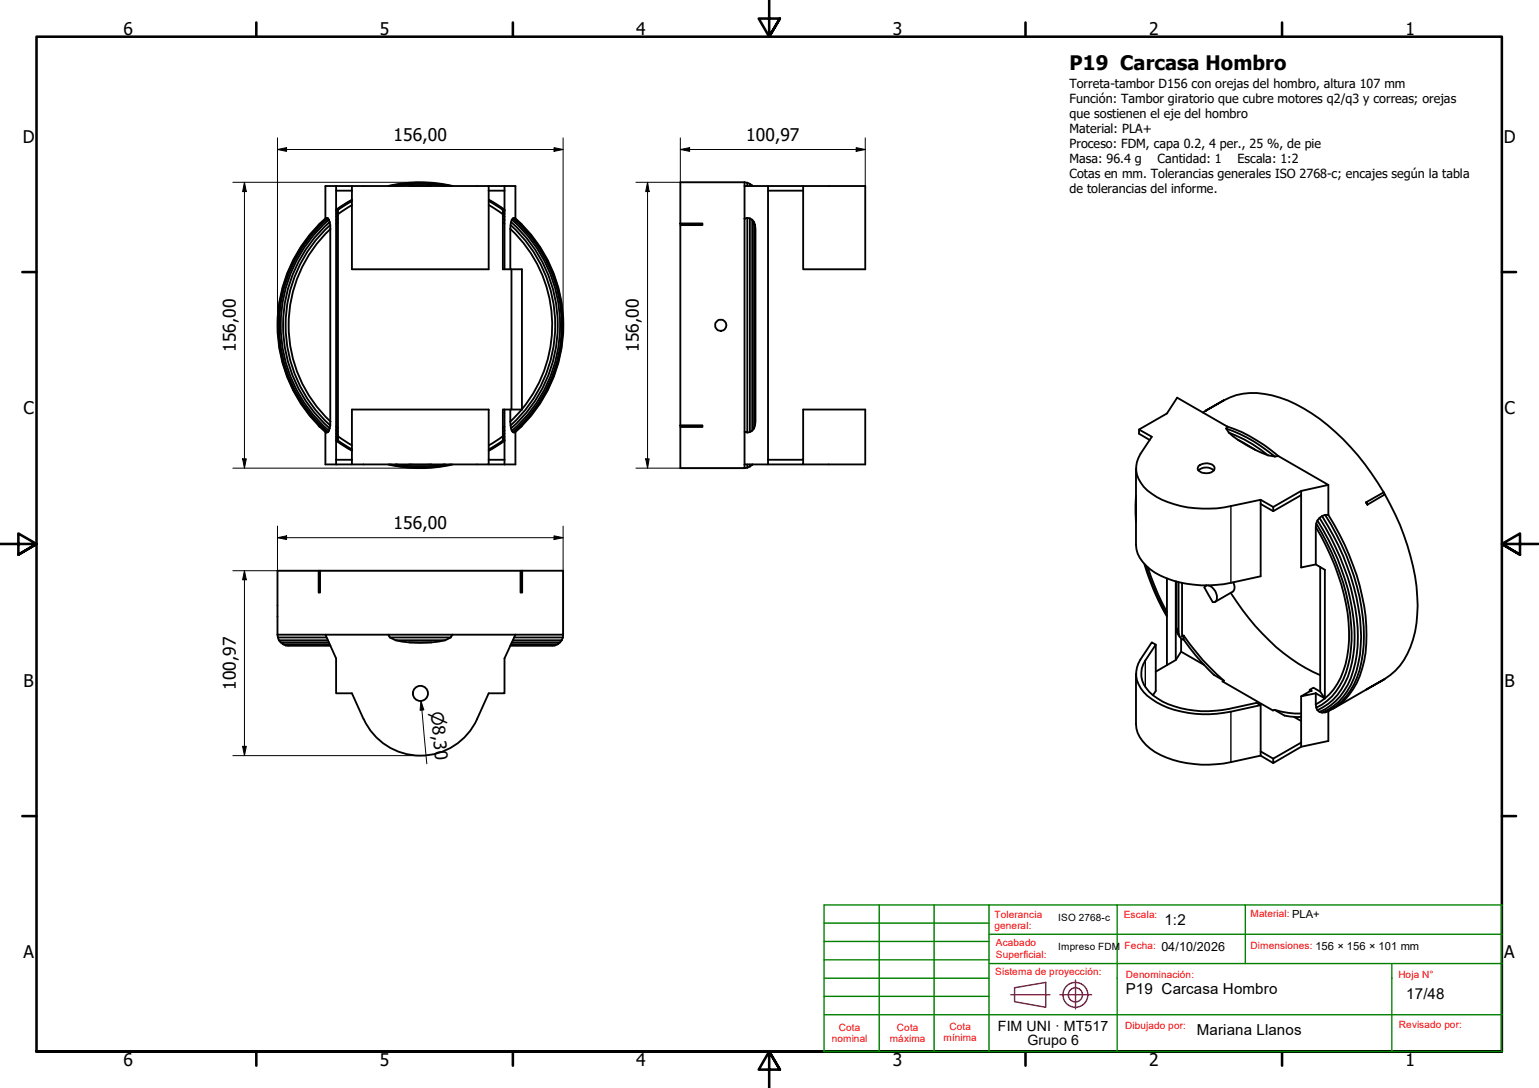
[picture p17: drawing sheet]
<svg xmlns="http://www.w3.org/2000/svg" width="420mm" height="297mm" viewBox="0 0 420 297" stroke-linecap="round" stroke-linejoin="round" font-family="sans-serif">
<defs><g id="words">
<text font-size="5.5" x="292" y="19.2">P19 Carcasa Hombro</text>
<g font-size="4.8">
<text x="33.7" y="9.6">6</text>
<text x="103.7" y="9.6">5</text>
<text x="173.7" y="9.6">4</text>
<text x="243.7" y="9.6">3</text>
<text x="313.7" y="9.6">2</text>
<text x="383.7" y="9.6">1</text>
<text x="6.2" y="38.9">D</text>
<text x="107.4" y="38.4">156,00</text>
<text x="203.7" y="38.4">100,97</text>
<text x="410.5" y="38.9">D</text>
<text x="64.4" y="96.1" transform="rotate(-90 64.4 96.1)">156,00</text>
<text x="174.4" y="96.1" transform="rotate(-90 174.4 96.1)">156,00</text>
<text x="6.4" y="113.1">C</text>
<text x="410.7" y="113.1">C</text>
<text x="107.4" y="144.4">156,00</text>
<text x="6.4" y="187.4">B</text>
<text x="64.4" y="188.3" transform="rotate(-90 64.4 188.3)">100,97</text>
<text x="410.7" y="187.4">B</text>
<text x="6.4" y="261.7">A</text>
<text x="410.7" y="261.7">A</text>
<text x="33.7" y="290.9">6</text>
<text x="103.7" y="290.9">5</text>
<text x="173.7" y="290.9">4</text>
<text x="243.7" y="290.9">3</text>
<text x="313.7" y="290.9">2</text>
<text x="383.7" y="290.9">1</text>
</g>
<text font-size="4.6" x="117.6" y="194.4" transform="rotate(85 117.6 194.4)">⌀8,30</text>
<g font-size="4.1">
<text x="317.9" y="252.7">1:2</text>
<text x="307.3" y="271.5">P19 Carcasa Hombro</text>
<text x="383.9" y="272.8">17/48</text>
<text x="326.7" y="282.6">Mariana Llanos</text>
</g>
<g font-size="3.9">
<text x="272.4" y="281.4">FIM UNI · MT517</text>
<text x="280.5" y="285.3">Grupo 6</text>
</g>
<g font-size="3.4">
<text x="292" y="23.9">Torreta-tambor D156 con orejas del hombro, altura 107 mm</text>
<text x="292" y="28.1">Función: Tambor giratorio que cubre motores q2/q3 y correas; orejas</text>
<text x="292" y="32.1">que sostienen el eje del hombro</text>
<text x="292" y="36.2">Material: PLA+</text>
<text x="292" y="40.4">Proceso: FDM, capa 0.2, 4 per., 25 %, de pie</text>
<text x="292" y="44.5">Masa: 96.4 g</text>
<text x="316" y="44.5">Cantidad: 1</text>
<text x="337.8" y="44.5">Escala: 1:2</text>
<text x="292" y="48.6">Cotas en mm. Tolerancias generales ISO 2768-c; encajes según la tabla</text>
<text x="292" y="52.8">de tolerancias del informe.</text>
<text x="317.1" y="259.7">04/10/2026</text>
</g>
<g font-size="2.7" fill="#f00">
<text x="271.5" y="250.5">Tolerancia</text>
<text x="306.8" y="250.7">Escala:</text>
<text x="341.4" y="250.4">Material: PLA+</text>
<text x="271.5" y="253.7">general:</text>
<text x="271.9" y="258.4">Acabado</text>
<text x="271.9" y="261.5">Superficial:</text>
<text x="307" y="259.1">Fecha:</text>
<text x="341.4" y="259">Dimensiones: 156 × 156 × 101 mm</text>
<text x="271.7" y="266.3">Sistema de proyección:</text>
<text x="307.3" y="267.1">Denominación:</text>
<text x="381.8" y="267.1">Hoja N°</text>
<text x="229" y="281.5">Cota</text>
<text x="244.9" y="281.5">Cota</text>
<text x="259.2" y="281.1">Cota</text>
<text x="307.1" y="281">Dibujado por:</text>
<text x="381.9" y="280.7">Revisado por:</text>
<text x="227.1" y="284.6">nominal</text>
<text x="243" y="284.6">máxima</text>
<text x="257.6" y="284.3">mínima</text>
</g>
<g font-size="2.7">
<text x="288.9" y="251.4">ISO 2768-c</text>
<text x="288.9" y="259.3">Impreso FDM</text>
</g>
</g></defs>
<!-- layer: Visible (ISO) -->
<g fill="none" stroke="#000" stroke-width=".51">
<path d="M88.8 59.6a39 39 0 0 0 0 58.3M89.2 59.5a38.9 38.9 0 0 0 0 58.6M89.5 59.6l-.3-.1-.4 .2M89.5 59.6l.3 .4M89.5 59.6a38.6 38.6 0 0 0 0 58.4M89.8 60l.4 1.5M89.8 60a38.1 38.1 0 0 0 0 57.6M91.8 50.8v1.3M92.3 59.7l-.5 .4M92.3 58l-.5 .4M92.3 58.8l-.5 .4M92.3 57.4l-.5 .4"/>
<path d="M96.1 52.1v21.4h37.3v-21.4M96.1 52.1v-1.3h37.3v1.3M96.1 52.1h-4.3v73.4M96.1 50.8h-7.3v8.9M96.1 54.5l-4.3 2.8M96.1 54.9l-3.8 2.4v63l3.8 2.4M96.1 56l-3.8 2.5M96.1 54.7l-4.3 2.7M106.5 50.8a38.9 38.9 0 0 1 16.6 0M108 50.8a38.6 38.6 0 0 1 13.5 0M111.7 50.8h6.1M123.6 50.8a39 39 0 0 0-17.6 0"/>
<path d="M133.4 50.8h7.3v8.9M133.4 52.1h4.3M133.4 54.7l4.4 2.7M133.4 56l3.9 2.5M133.4 54.9l3.9 2.4v3.4M133.5 54.5l4.3 2.8M137.3 57.4l.5 .4M137.3 58.8l.5 .4M137.3 58l.5 .4M137.3 59.7l.5 .4M137.7 50.8v22.7M139.8 60a38.1 38.1 0 0 1-.1 57.6"/>
<path d="M140 59.6a38.6 38.6 0 0 1 0 58.4M140.4 59.5a38.9 38.9 0 0 1-.1 58.6M140.7 59.7l-.4-.2a1.73 1.73 0 0 0-.9 2l-.1 12M140.7 59.6a39 39 0 0 1 0 58.3M203.3 59.7l.7-.2v58.6l-.7-.2zM203.3 50.8h6.4M203.3 49.8v9.9M203.3 49.8h-17.6v11.2M203.3 49.8l.7 .1M204 59.5l.7 .1v58.4l-.7 .1M204 49.9v.9M204 49.9l.7 .3"/>
<path d="M204.7 59.6l.7 .4v57.6l-.7 .4M204.7 50.2v.6M204.7 50.2l.7 .5M205.4 50.7v.1M205.4 60l.5 .6M205.4 50.7l.1 .1M209.7 52.1v-1.3h9.6v1.3M219.3 50.8h16.9v22.7h-16.9v-21.4M219.3 52.1h-9.6v73.4M87.4 61l-.5 .5M90 60.6a37.5 37.5 0 0 0 0 56.4M90.1 61.4a36.8 36.8 0 0 0 0 54.7"/>
<path d="M90.2 61.5v54.6l-.4 1.5M90.2 62.5a36 36 0 0 0 0 52.6M92.3 60.7l-.5 .4M137.3 60.7l.5 .4M137.3 60.7v12.8h5.2l-.1 38.3M139.3 62.5a36 36 0 0 1 3.2 49.2M139.4 61.5a36.8 36.8 0 0 1 0 54.6M139.5 60.6a37.5 37.5 0 0 1 0 56.4M139.6 73.5v38.3M142.1 61l.4 .5M185.7 61h6.1v.5h-6.1zM185.7 61.5v54.6"/>
<path d="M206.1 61.5v54.6zM206.1 61.5l-.2-.9v56.4M86.9 116.2l.5 .4M88.8 117.9l.4 .2 .3-.1M88.8 117.9v8.9h7.3M89.8 117.6l-.3 .4M91.8 117.5l.5 .4M91.8 119.2l.5 .4M91.8 118.4l.5 .4M91.8 119.8l.5 .3M91.8 116.5l.5 .4M92.3 119.1l3.8 2.5"/>
<path d="M137.3 119.1l-3.9 2.5M137.7 111.8v15M137.8 116.5l-.5 .4M137.8 119.8l-.5 .3M137.8 118.4l-.5 .4M137.8 119.2l-.5 .4M137.8 117.5l-.5 .4M139.3 111.8a14.6 14.6 0 0 0 .4 5.8l.6 .5 .4-.2M140.7 117.9v8.9h-7.3M142.4 111.8h-5.1v8.5l-3.9 2.4M142.4 111.8l-3.1 3.3M142.5 116.2l-.4 .4"/>
<path d="M185.7 116.1h6.1v.5h-6.1zM185.7 116.6v11.2h17.6M203.3 117.9v9.9M205.9 117l-.5 .6M206.1 116.1l-.2 .9M311 117.3l3.5 1.9-3.2 4.7a7.2 7.2 0 0 0 .9 9 23.1 23.1 0 0 0 16 6 26.9 26.9 0 0 0 7.8-.7l8.2-1.8v1.2M329.1 112.2l.3-.2-1 .6M329.4 112l4.8-2.7-5 2.8M334.2 109.3a18.4 18.4 0 0 1 15.2-.7 49.2 49.2 0 0 1 21.3 15.7 85.8 85.8 0 0 1 7.1 10.1M334.8 117a40.8 40.8 0 0 1 13.2 7.6M334.8 117l.7 1.1M335 116.4a40.2 40.2 0 0 1 14 8.1"/>
<path d="M335 116.4l-13.6-7.8-2.8 4.3-7.6 4.4v1.1l2.9 1.7M335 116.4l-.2 .6M335.5 118.1a37.3 37.3 0 0 1 10.7 6.2M335.5 118.1a21.1 21.1 0 0 0 5.6 3.7l1.7 1.1 3.4 1.4M91.8 125.5v1.3M91.8 125.5h4.3M91.8 120.3l4.3 2.7M91.8 120.2l4.3 2.7M96.1 125.5v-13.7h37.3v13.7M96.1 125.5v1.3h37.3v-1.3M106 126.8a39 39 0 0 0 17.6 0M106.5 126.8a38.9 38.9 0 0 0 16.6 0"/>
<path d="M108 126.8a38.6 38.6 0 0 0 13.5 0M111.7 126.8h6.1M133.4 125.5h4.3M137.8 120.2l-4.4 2.7M137.8 120.3l-4.3 2.8M203.3 126.8h6.4M204 126.8v.9M204 127.7l-.7 .1M204.7 126.8v.6M204.7 127.4l-.7 .3M205.4 126.8v.1M205.4 126.9l-.7 .5"/>
<path d="M205.5 126.8l-.1 .1M209.7 125.5h9.6v-13.7h16.9v15h-16.9M209.7 125.5v1.3h9.6v-1.3M310.1 127.9v20.9a9.4 9.4 0 0 0 5.2 7.5 29.7 29.7 0 0 0 20.7 2.8l8.2-1.8v-19.7M310.1 137.5v3.8M310.1 135.4v7.1M327.2 128.4a3.2 3.2 0 0 1 4.2 0M327.2 127.2a3 3 0 0 1 4.3 .3 1.71 1.71 0 0 1-2.1 1.7 2.34 2.34 0 0 1-2.4-1.2zM337.9 120.1l4.9 2.8M344.2 136.4l3.4 2M346.2 124.3l1.8 .3M349 124.5l13.6 7.9-7.4 1.6v1.2"/>
<path d="M349 124.5l-1 .1M355.2 135.2v19.7l4-.8 2.5 1.5v35.1M355.2 134l-7.6 4.4v1.2M355.2 135.2l-7.6 4.4-3.4-2M362.6 132.4v8.2M377.8 134.4l-4.9 2.7 .4 .7-.4-.7M377.8 134.4l.3 .6-4.8 2.8M378.1 135a64.9 64.9 0 0 1 8.9 30.3 26.5 26.5 0 0 1-4.8 16.4l-1.3 1.4-2.8 2.2M87 155.8h-11.2v17.5M87 155.8h.4v6h-.4zM87.4 155.8h54.7M142.1 155.8h.5v6h-.5z"/>
<path d="M142.6 155.8h11.1v17.5M312.4 154l1.7 4.8a61 61 0 0 0 4.5 9.5M312.7 154.3a72.6 72.6 0 0 0 5.9 13.6M313.4 154.9l.8 2.5a65.9 65.9 0 0 0 4.4 9.7M318.6 157.9v23.7M321 158.7v21.5M321.2 158.8v12.6l.6 .9M321.8 158.9v13.4a1.96 1.96 0 0 0 1.4 2.3v-1.1M322.7 159.1v14.7l.5-.3M329.4 159.8l-.2 .1M329.4 159.8l-.6 .6 2.3 4a.93 .93 0 0 0 1.1-1.1 3.5 3.5 0 0 0-2.3-3.5M336.7 159a2.04 2.04 0 0 1-.2 2.5l-4.8 2.8"/>
<path d="M359.2 143.9a58.3 58.3 0 0 1 9.1 30.9 22.7 22.7 0 0 1-5.3 14.7l-1.3 1.2M359.2 143.9v10.2M359.3 142.9a59.8 59.8 0 0 1 9.7 32 21.9 21.9 0 0 1-6.7 16.5l-3 1.8M359.7 142.1a62.5 62.5 0 0 1 10.1 31.7 24.4 24.4 0 0 1-5.8 17.2l-1.4 1.1-2.9 1.8M360.2 141.4a63.1 63.1 0 0 1 10.5 32.5 25.8 25.8 0 0 1-4.8 16.2 15.4 15.4 0 0 1-5.7 4.3M360.4 154.8v34M360.9 140.9a64.4 64.4 0 0 1 10.7 32.9 25.7 25.7 0 0 1-4.9 16.4 15.1 15.1 0 0 1-5.8 4.3M361.8 140.6a63.9 63.9 0 0 1 10.6 33.1 25.5 25.5 0 0 1-4.9 16.4 14.4 14.4 0 0 1-5.7 4.4M362.6 140.6a3.2 3.2 0 0 0-3.4 3.3M362.6 140.6a63.1 63.1 0 0 1 10.5 32.7 26 26 0 0 1-4.8 16.4 16.9 16.9 0 0 1-5.7 4.5M75.8 173.3h13M75.8 173.3l.1 .7"/>
<path d="M75.9 174h13.3M75.9 174l.2 .8M76.1 174.8h13.4M76.1 174.8l.5 .6M76.6 175.4h13.2M76.6 175.4l.7 .5M77.3 175.9h12.7M77.3 175.9l.7 .3M78 176.2l12.2 .1M78 176.2h12.2M106 173.3h17.5l-.4 .7h-16.7zM106 173.3h-17.2l3 6.5v9.5h4.3l3.2 7"/>
<path d="M106.4 174l1.6 .8h13.5l1.6-.8M108 174.8l3.7 .6M111.7 175.4h6.1M121.5 174.8l-3.7 .6M123.5 173.3h30.2M139.4 176.2h12.1M139.5 175.9h12.8M139.7 175.4h13.2M140 174.8h13.4M140.3 174h13.4M140.7 173.3l-3 6.5v9.5h-4.3l-3.2 7a17 17 0 0 1-15.4 10 17 17 0 0 1-15.5-10M151.5 176.2l-12.2 .1"/>
<path d="M152.3 175.9l-.8 .3M152.9 175.4l-.6 .5M153.4 174.8l-.5 .6M153.7 174l-.3 .8M153.7 173.3v.7M314.5 175.4l1 .6-2.8 4.3a6.6 6.6 0 0 0 1.1 8.7 20.2 20.2 0 0 0 12.2 5 29.7 29.7 0 0 0 9.5-.5l7.6-1.6 1.1 .6a65 65 0 0 1-14 2.5 25.3 25.3 0 0 1-17-5 7.3 7.3 0 0 1-1.9-9.9zM315.5 176v12.6l-.7 1.2M321.2 171.4v.9l.6 .9M321.2 172.3l.2 .5 .7 1M322.5 174.4v3.5M323.2 173.5a62 62 0 0 0 10.9 12.4M323.2 174.6a61.1 61.1 0 0 0 8.1 9.6l2.8 1.7"/>
<path d="M336 161.8a59.1 59.1 0 0 0 22.5 21.6l1.9 .9M310.1 183.9v13.8a9.4 9.4 0 0 0 5.2 7.6 29.7 29.7 0 0 0 20.7 2.8l8.2-1.8v-1.1M328.7 181.5l-6.2-3.6-1.5 2.3-5.5 3.2M334.1 185.9l-.3 .1 13.7 8 .4-.2M344.2 192.5v12.7M347.9 193.8a22.7 22.7 0 0 0 7.3 1M347.9 193.8l2.8 1.6 4.5 .4M353.3 195.8l1.9 1M355.2 190.1l2.4-1.4 .5-.1-.5-.3 1-.5 1.8 1 1.3 1.9-2.5-1.4zM355.2 190.1v12.6M357.6 188.3v.5M359.2 192.3a2.1 2.1 0 0 0 1.1 2.1 2.1 2.1 0 0 0 2.3-.2"/>
<path d="M359.2 189.3v3M361.7 190.7l-2.5 1.6M362.6 194.2v8.1l-7.4 1.6v-1.2M373.1 188.2l.2-.1-.3 .2M373.1 188.2l-9.1 5.3M373.3 188.1l4.8-2.8-5 2.9M344.2 206.3l3.4 2M355.2 203.9l-7.6 4.4v-1.2M355.2 202.7l-7.6 4.4-3.4-1.9"/>
<circle cx="196.7" cy="88.8" r="1.54"/>
<circle cx="114.8" cy="189.3" r="2.06"/>
</g>
<!-- layer: Visible fina (ISO) -->
<path d="M336 138.2v20.9M312.7 180.3v7.3M336 194.3v13.8" fill="none" stroke="#000" stroke-width=".38"/>
<!-- layer: Borde (ISO) -->
<g fill="none" stroke="#000" stroke-width=".7">
<path d="M70 6.1v3.9M140 6.1v3.9M210 0v10l-2.9-4.9h5.8l-2.9 4.9 2.9-4.9M280 6.1v3.9M350 6.1v3.9M6.1 74.3h3.9M410 74.3h3.9M0 148.5h10l-5-2.8v5.7l5-2.9-5 2.9M420 148.5h-10l5-2.8v5.7l-5-2.9 5 2.9M6.1 222.8h3.9M410 222.8h3.9M10 287.1v-277.1h400v277.1h-400h400"/>
<path d="M70 287.1v3.8M140 287.1v3.8M212.9 292l-2.9-4.9 2.9 4.9h-5.8l2.9-4.9v9.9M280 287.1v3.8M350 287.1v3.8"/>
</g>
<g fill="none" stroke="#800040" stroke-width=".38">
<path d="M276 271.6h10.6M277 269.7l8.5-1.5v6.8l-8.5-1.5zM289.4 271.6h8.6M293.6 267.6v7.8"/>
<circle cx="293.6" cy="271.6" r="3.4"/>
<circle cx="293.6" cy="271.6" r="1.94"/>
</g>
<g fill="none" stroke="#008000" stroke-width=".38">
<path d="M225 257h45M225 252h45M240 247.1v40h30M255 247.1v40M270 247.1h35v40M270 255.1h140M305 247.1h35M225 277h185M225 272h45M225 267.1h45M225 262.1h45M270 263.1h140"/>
<path d="M340 263.1v-16h70v40h-140M380 263.1v24M225 287.1v-40h45v40"/>
</g>
<path d="M225 287.1h15" fill="none" stroke="#008000" stroke-width=".51"/>
<!-- layer: Cota (ISO) -->
<g fill="none" stroke="#000" stroke-width=".27">
<path d="M75.8 37.6v51.2M153.7 37.6v51.2M185.7 37.6v12.2M236.2 37.6v13.2M63.6 49.8h51.1M66.7 49.8l.5 2.5h-1zM66.7 49.8v78M75.8 40.8l2.4-.5v1zM75.8 40.8h77.9M151.3 40.3l2.4 .5-2.4 .5zM173.6 49.8h29.7M176.8 49.8l.4 2.5h-.9z"/>
<path d="M176.8 49.8v78M185.7 40.8l2.6-.5v1zM185.7 40.8h50.5M233.7 40.3l2.5 .5-2.5 .5zM63.6 127.8h51.1M66.2 125.3h1l-.5 2.5zM173.6 127.8h29.7M176.3 125.3h.9l-.4 2.5zM63.6 155.8h78.5M66.7 155.8l.5 2.5h-1zM66.7 155.8v50.5M75.8 146.8l2.4-.5v1z"/>
<path d="M75.8 143.6v21.7M75.8 146.8h77.9M151.3 146.3l2.4 .5-2.4 .5zM153.7 143.6v29.7M114.9 191.4l.8 2.4-1 .1zM114.9 191.4l1.6 17.1M63.6 206.3h51.1M66.2 203.8h1l-.5 2.5z"/>
</g>
<g fill="#000">
<path d="M66.7 49.8l.5 2.5h-1zM75.8 40.8l2.4-.5v1zM151.3 40.3l2.4 .5-2.4 .5zM176.8 49.8l.4 2.5h-.9zM185.7 40.8l2.6-.5v1zM233.7 40.3l2.5 .5-2.5 .5zM66.2 125.3h1l-.5 2.5zM176.3 125.3h.9l-.4 2.5zM66.7 155.8l.5 2.5h-1zM75.8 146.8l2.4-.5v1zM151.3 146.3l2.4 .5-2.4 .5zM114.9 191.4l.8 2.4-1 .1z"/>
<path d="M66.2 203.8h1l-.5 2.5z"/>
</g>
<use href="#words"/>
</svg>
